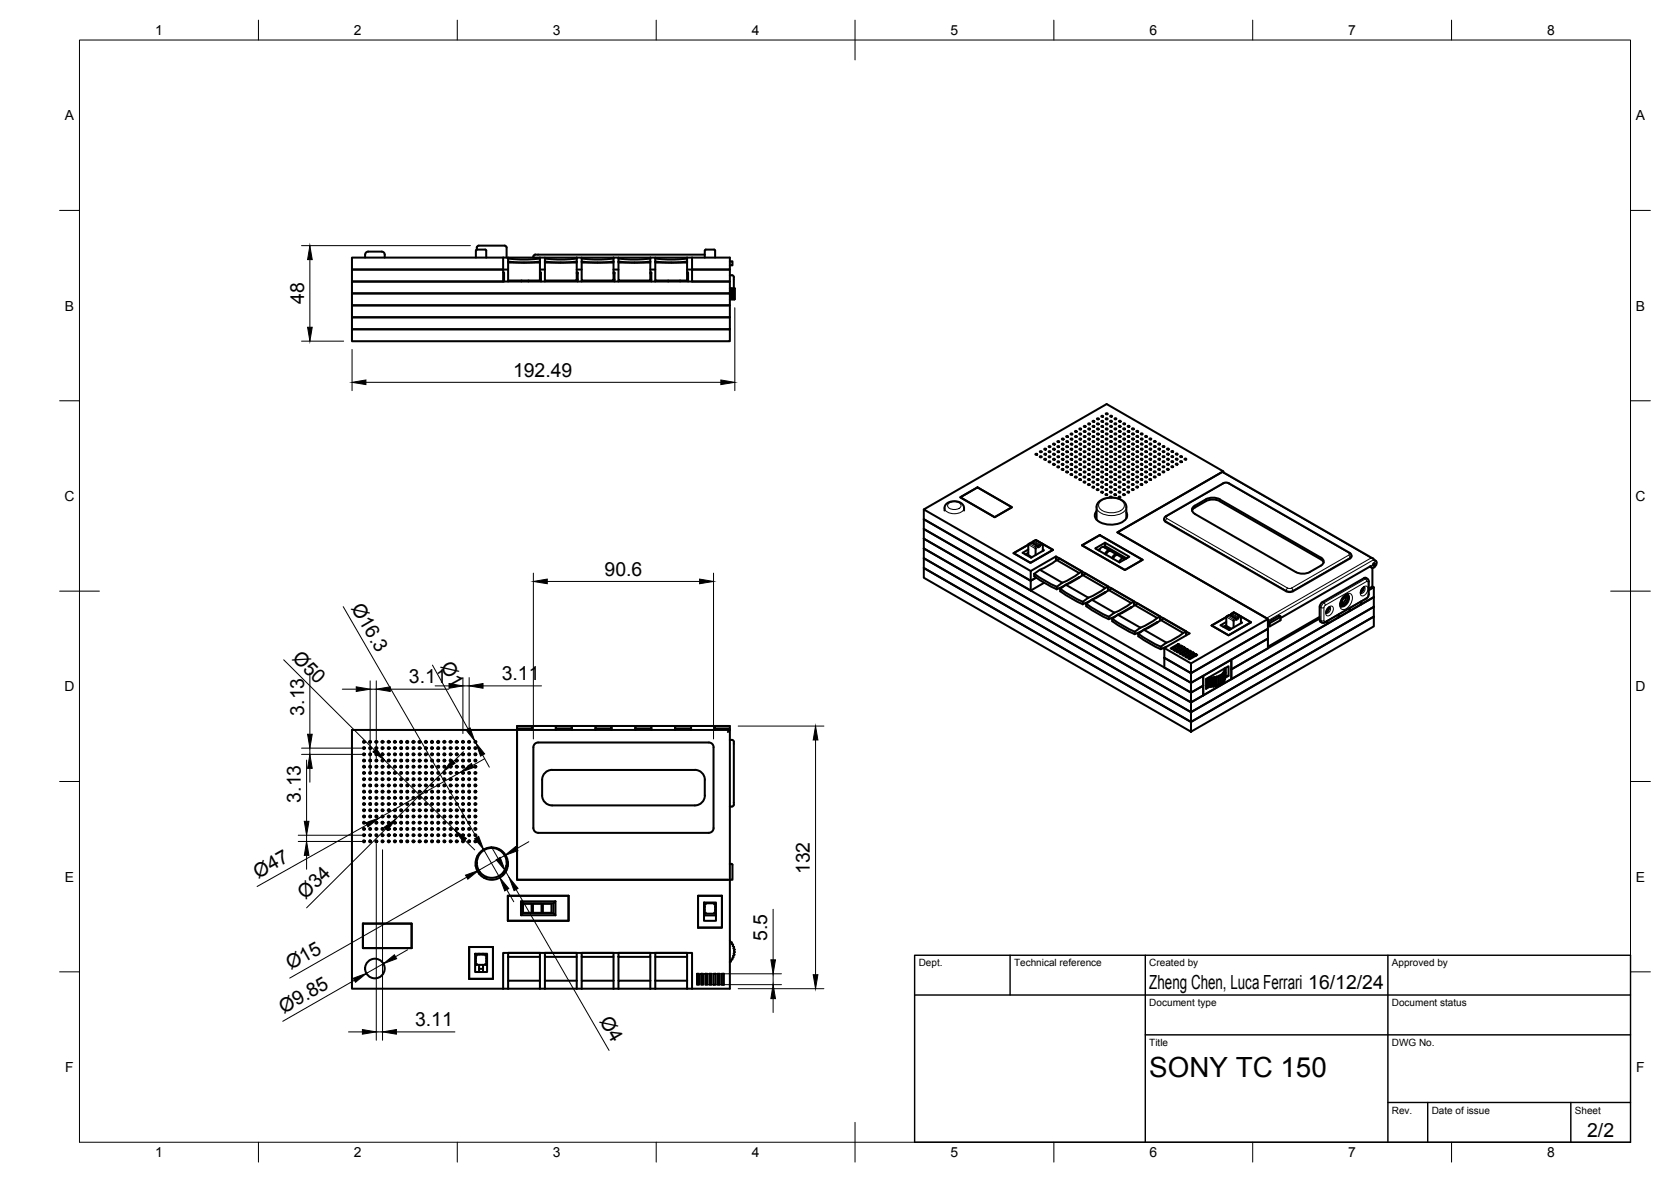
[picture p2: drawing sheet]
<svg xmlns="http://www.w3.org/2000/svg" width="420mm" height="297mm" viewBox="0 0 420 297" stroke-linecap="round" stroke-linejoin="round" font-family="sans-serif">
<defs><g id="words">
<text font-size="7" x="289" y="270.6">SONY TC 150</text>
<g font-size="4.9">
<text x="76.5" y="76.4" transform="rotate(-90 76.5 76.4)">48</text>
<text x="129" y="94.6">192.49</text>
<text x="152" y="144.7">90.6</text>
<text x="88.2" y="152.7" transform="rotate(60 88.2 152.7)">Ø16.3</text>
<text x="73.3" y="165.6" transform="rotate(45 73.3 165.6)">Ø50</text>
<text x="110.7" y="167.4" transform="rotate(61 110.7 167.4)">Ø1</text>
<text x="102.8" y="171.7">3.11</text>
<text x="126.2" y="170.9">3.11</text>
<text x="76.5" y="179.8" transform="rotate(-90 76.5 179.8)">3.13</text>
<text x="75.6" y="201.7" transform="rotate(-90 75.6 201.7)">3.13</text>
<text x="64.9" y="220.9" transform="rotate(-29 64.9 220.9)">Ø47</text>
<text x="203.6" y="219.7" transform="rotate(-90 203.6 219.7)">132</text>
<text x="76.9" y="226.2" transform="rotate(-45 76.9 226.2)">Ø34</text>
<text x="192.9" y="236.5" transform="rotate(-90 192.9 236.5)">5.5</text>
<text x="73.1" y="243.9" transform="rotate(-30 73.1 243.9)">Ø15</text>
<text x="289" y="248.5">Zheng Chen, Luca Ferrari 16/12/24</text>
<text x="71.4" y="254.7" transform="rotate(-30 71.4 254.7)">Ø9.85</text>
<text x="104.4" y="257.9">3.11</text>
<text x="150.6" y="256.6" transform="rotate(60 150.6 256.6)">Ø4</text>
<text x="399.1" y="285.7">2/2</text>
</g>
<g font-size="3.5">
<text x="39" y="8.8">1</text>
<text x="89" y="8.8">2</text>
<text x="139" y="8.8">3</text>
<text x="189" y="8.8">4</text>
<text x="239" y="8.8">5</text>
<text x="289" y="8.8">6</text>
<text x="339" y="8.8">7</text>
<text x="389" y="8.8">8</text>
<text x="16.3" y="30.2">A</text>
<text x="411.3" y="30.2">A</text>
<text x="16.3" y="78">B</text>
<text x="411.3" y="78">B</text>
<text x="16.2" y="125.9">C</text>
<text x="411.2" y="125.9">C</text>
<text x="16.2" y="173.7">D</text>
<text x="411.2" y="173.7">D</text>
<text x="16.3" y="221.6">E</text>
<text x="411.3" y="221.6">E</text>
<text x="16.4" y="269.4">F</text>
<text x="411.4" y="269.4">F</text>
<text x="39" y="290.8">1</text>
<text x="89" y="290.8">2</text>
<text x="139" y="290.8">3</text>
<text x="189" y="290.8">4</text>
<text x="239" y="290.8">5</text>
<text x="289" y="290.8">6</text>
<text x="339" y="290.8">7</text>
<text x="389" y="290.8">8</text>
</g>
<g font-size="2.5">
<text x="231" y="242.9">Dept.</text>
<text x="255" y="242.9">Technical reference</text>
<text x="289" y="242.9">Created by</text>
<text x="350" y="242.9">Approved by</text>
<text x="289" y="252.8">Document type</text>
<text x="350" y="252.8">Document status</text>
<text x="289" y="262.9">Title</text>
<text x="350" y="262.9">DWG No.</text>
<text x="350" y="279.9">Rev.</text>
<text x="360" y="279.9">Date of issue</text>
<text x="396" y="279.9">Sheet</text>
</g>
</g></defs>
<!-- layer: Visible -->
<g fill="none" stroke="#000" stroke-width=".51">
<path d="M88.5 76.7h95v3h-95zM88.5 79.7h95v6.1h-95v-3.1h95h-95zM88.5 67.7h39.3M91.8 64v.7M91.8 64a1.3 1.3 0 0 1 1.7-.8h1.5a1.37 1.37 0 0 1 1.7 .8v.7M119.7 64.7v-1.7l.2-.3 2.3 .1 .1 1.9M126.5 64.7v6h-38h95v3h-95h95v3h-95v-9M126.5 64.7h-38v3M126.5 68.5h.2v2.2M126.5 64.7h1.3M126.9 61.7h-5.6a.99 .99 0 0 0-1.4 1M126.9 61.7l.2 .1 .3 .4v2.5"/>
<path d="M127.8 65.7l3.2 .3 4.8-.3M127.8 65l3.2 .2 4.8-.2M127.8 65.7v.3h8v-.3M127.8 65v.7M127.8 66v4.7M131.1 70.5v.2M132.9 70.5v.2M135.8 66v4.5h-8M135.8 64.7h-8v.3M135.8 67.7h1.2M135.8 64.7h1.2M135.8 70.2h.2"/>
<path d="M135.8 68.7h.2M135.8 68.5h.2v2.2M135.8 64.7v1M137 66v4.5h8v-4.5M137 65.7v.3h8v-.3M137 65.7l3.2 .3 4.8-.3M137 65l3.2 .2 4.8-.2M137 65v.7M137 70.5v.2M145 64.7h-8v.3M145 67.7h1.3M145 64.7h1.3"/>
<path d="M145 70.2h.3M145 68.7h.3M145 64.7v1M145 68.5h.3v2.2M146.3 66v4.5h8v-4.5M146.3 65.7v.3h8v-.3M146.3 65.7l3.2 .3 4.8-.3M146.3 65l3.2 .2 4.8-.2M146.3 65v.7M146.3 70.5v.2M154.3 64.7h-8v.3M154.3 67.7h1.2"/>
<path d="M154.3 64.7h1.2M154.3 70.2h.2M154.3 68.7h.2M154.3 64.7v1M154.3 68.5h.2v2.2M155.5 66v4.5h8v-4.5M155.5 65.7v.3h8v-.3M155.5 65.7l3.2 .3 4.8-.3M155.5 65l3.2 .2 4.8-.2M155.5 65v.7M155.5 70.5v.2M163.5 64.7h-8v.3"/>
<path d="M163.5 67.7h1.3M163.5 64.7h1.3M163.5 70.2h.3M163.5 68.7h.3M163.5 64.7v1M163.5 68.5h.3v2.2M164.8 66v4.5h8v-4.5M164.8 65.7v.3h8v-.3M164.8 65.7l3.2 .3 4.8-.3M164.8 65l3.2 .2 4.8-.2M164.8 65v.7M164.8 70.5v.2"/>
<path d="M168 70.5v.2M171 70.5v.2M172.8 64.7h10.7v3h-9.5M172.8 64.7h-8v.3M172.8 70.2h.2M172.8 68.7h.2M172.8 64.7v1M172.8 68.5h.2v2.2M174 64.7v6h9.5v-3h-10.7M177.2 64h-41.9a.86 .86 0 0 0-1.2 .7M179.6 62.7l-2.3 .1-.1 1.9M179.6 62.7l.2 .3v1.7"/>
<path d="M183.5 65.7h.7v1h-.7M183.5 69.2h.5M183.5 72.5h.7M183.5 75.2h.3M183.8 72.5v2.7zM184 69.2l.5 .2v.3M184.5 75.2h.2M184.5 69.7v2.8h-.3v2.7h-.4M184.7 72.5h-.2v2.7h-.3M184.7 72.5l.1 2.7zM260.4 114.1l.4 .1-.4 .1zM261.5 114.7l.4 .1-.4 .1z"/>
<path d="M261.5 113.4l.4 .1-.4 .1zM262.6 115.3l.4 .1-.4 .1zM262.6 112.8l.4 .1-.4 .1zM262.6 114.1h.4l-.4 .1zM263.7 116l.4 .1-.4 .1zM263.7 112.1l.4 .1-.4 .1zM263.7 113.4l.4 .1-.4 .1zM263.7 114.7l.4 .1-.4 .1zM264.8 116.6l.4 .1-.4 .1zM264.8 111.5l.4 .1-.4 .1zM264.8 112.8l.4 .1-.4 .1zM264.8 114.1h.4l-.4 .1z"/>
<path d="M264.8 115.3l.4 .1-.4 .1zM265.9 117.2l.4 .1-.4 .1zM265.9 110.9l.4 .1-.4 .1zM265.9 112.1l.4 .1-.4 .1zM265.9 113.4l.4 .1-.4 .1zM265.9 114.7l.4 .1-.4 .1zM265.9 116l.4 .1-.4 .1zM267 116.6l.4 .1-.4 .1zM267 117.9l.4 .1-.4 .1zM267 111.5l.4 .1-.4 .1zM267 112.8l.4 .1-.4 .1zM267 114.1h.4l-.4 .1z"/>
<path d="M267 115.3l.4 .1-.4 .1zM267 110.2l.5 .1-.5 .1zM268.1 117.2l.4 .1-.4 .1zM268.1 118.5l.4 .1-.4 .1zM268.1 112.1l.4 .1-.4 .1zM268.1 113.4l.4 .1-.4 .1zM268.1 114.7l.4 .1-.4 .1zM268.1 116l.4 .1-.4 .1zM268.1 109.6l.5 .1-.5 .1zM268.1 110.9l.5 .1-.5 .1zM269.2 117.9l.4 .1-.4 .1zM269.2 119.1l.4 .1-.4 .1z"/>
<path d="M269.2 112.8l.4 .1-.4 .1zM269.2 114.1h.4l-.4 .1zM269.2 115.3l.4 .1-.4 .1zM269.2 116.6l.4 .1-.4 .1zM269.2 109l.5 .1-.5 .1zM269.2 110.2l.5 .1-.5 .1zM269.2 111.5l.5 .1-.5 .1zM270.3 118.5l.4 .1-.4 .1zM270.3 119.8l.4 .1-.4 .1zM270.3 113.4l.4 .1-.4 .1zM270.3 114.7l.4 .1-.4 .1zM270.3 116l.4 .1-.4 .1z"/>
<path d="M270.3 117.2l.4 .1-.4 .1zM270.3 108.3l.5 .1-.5 .1zM270.3 109.6l.5 .1-.5 .1zM270.3 110.9l.5 .1-.5 .1zM270.3 112.1l.5 .1-.5 .1zM271.4 119.1l.4 .1-.4 .1zM271.4 114.1h.4l-.4 .1zM271.4 115.3l.4 .1-.4 .1zM271.4 116.6l.4 .1-.4 .1zM271.4 117.9l.4 .1-.4 .1zM271.4 107.7l.5 .1-.5 .1zM271.4 109l.5 .1-.5 .1z"/>
<path d="M271.4 110.2l.5 .1-.5 .1zM271.4 111.5l.5 .1-.5 .1zM271.4 112.8l.5 .1-.5 .1zM272.5 119.8l.4 .1-.4 .1zM272.5 113.4l.4 .1-.4 .1zM272.5 114.7l.4 .1-.4 .1zM272.5 116l.4 .1-.4 .1zM272.5 117.2l.4 .1-.4 .1zM272.5 118.5l.4 .1-.4 .1zM272.5 108.3l.5 .1-.5 .1zM272.5 109.6l.5 .1-.5 .1zM272.5 110.9l.5 .1-.5 .1z"/>
<path d="M272.5 112.1l.5 .1-.5 .1zM272.6 107.1l.4 .1-.4 .1zM273.6 114.1h.4l-.4 .1zM273.6 115.3l.4 .1-.4 .1zM273.6 116.6l.4 .1-.4 .1zM273.6 117.9l.4 .1-.4 .1zM273.6 119.1l.4 .1-.4 .1zM273.7 109l.4 .1-.4 .1zM273.7 110.2l.4 .1-.4 .1zM273.7 111.5l.4 .1-.4 .1zM273.7 112.8l.4 .1-.4 .1zM273.7 106.4l.4 .1-.4 .1z"/>
<path d="M273.7 107.7l.4 .1-.4 .1zM274.7 119.8l.4 .1-.4 .1zM274.7 114.7l.4 .1-.4 .1zM274.7 116l.4 .1-.4 .1zM274.7 117.2l.4 .1-.4 .1zM274.7 118.5l.4 .1-.4 .1zM274.8 109.6l.4 .1-.4 .1zM274.8 110.9l.4 .1-.4 .1zM274.8 112.1l.4 .1-.4 .1zM274.8 113.4l.4 .1-.4 .1zM274.8 105.8l.4 .1-.4 .1zM274.8 107.1l.4 .1-.4 .1z"/>
<path d="M274.8 108.3l.4 .1-.4 .1zM275.8 115.3l.4 .1-.4 .1zM275.8 116.6l.4 .1-.4 .1zM275.8 117.9l.4 .1-.4 .1zM275.8 119.1l.4 .1-.4 .1zM275.9 110.2l.4 .1-.4 .1zM275.9 111.5l.4 .1-.4 .1zM275.9 112.8l.4 .1-.4 .1zM275.9 114.1h.4l-.4 .1zM275.9 105.2l.4 .1-.4 .1zM275.9 106.4l.4 .1-.4 .1zM275.9 107.7l.4 .1-.4 .1z"/>
<path d="M275.9 109l.4 .1-.4 .1zM276.9 116l.4 .1-.4 .1zM276.9 117.2l.4 .1-.4 .1zM276.9 118.5l.4 .1-.4 .1zM276.9 119.8l.4 .1-.4 .1zM277 110.9l.4 .1-.4 .1zM277 112.1l.4 .1-.4 .1zM277 113.4l.4 .1-.4 .1zM277 114.7l.4 .1-.4 .1zM277 104.5l.4 .1-.4 .1zM277 105.8l.4 .1-.4 .1zM277 107.1l.4 .1-.4 .1z"/>
<path d="M277 108.3l.4 .1-.4 .1zM277 109.6l.4 .1-.4 .1zM278 116.6l.4 .1-.4 .1zM278 117.8l.4 .1-.4 .1zM278 119.1l.4 .1-.4 .1zM278.1 110.2l.4 .1-.4 .1zM278.1 111.5l.4 .1-.4 .1zM278.1 112.8l.4 .1-.4 .1zM278.1 114l.4 .1-.4 .1zM278.1 115.3l.4 .1-.4 .1zM278.1 105.2l.4 .1-.4 .1zM278.1 106.4l.4 .1-.4 .1z"/>
<path d="M278.1 107.7l.4 .1-.4 .1zM278.1 108.9l.4 .1-.4 .1zM278.1 103.9l.4 .1-.4 .1zM279.1 117.2l.4 .1-.4 .1zM279.1 118.5l.4 .1-.4 .1zM279.1 119.7l.4 .1-.4 .1zM279.2 110.9l.4 .1h-.4zM279.2 112.1l.4 .1-.4 .1zM279.2 113.4l.4 .1-.4 .1zM279.2 114.7l.4 .1-.4 .1zM279.2 115.9l.4 .1-.4 .1zM279.2 105.8l.4 .1-.4 .1z"/>
<path d="M279.2 107l.4 .1-.4 .1zM279.2 108.3l.4 .1-.4 .1zM279.2 109.6l.4 .1-.4 .1zM279.2 104.5l.4 .1-.4 .1zM280.2 117.8l.4 .1-.4 .1zM280.2 119.1l.4 .1-.4 .1zM280.3 111.5l.4 .1-.4 .1zM280.3 112.8l.4 .1-.4 .1zM280.3 114l.4 .1-.4 .1zM280.3 115.3l.4 .1-.4 .1zM280.3 116.6l.4 .1-.4 .1zM280.3 106.4l.4 .1-.4 .1z"/>
<path d="M280.3 107.7l.4 .1-.4 .1zM280.3 108.9l.4 .1-.4 .1zM280.3 110.2l.4 .1-.4 .1zM280.3 105.1l.4 .1-.4 .1zM281.3 117.2l.4 .1-.4 .1zM281.3 118.5l.4 .1-.4 .1zM281.3 119.7l.4 .1-.4 .1zM281.4 112.1l.4 .1-.4 .1zM281.4 113.4l.4 .1-.4 .1zM281.4 114.7l.4 .1-.4 .1zM281.4 115.9l.4 .1-.4 .1zM281.4 107l.4 .1-.4 .1z"/>
<path d="M281.4 108.3l.4 .1-.4 .1zM281.4 109.6l.4 .1-.4 .1zM281.4 110.9l.4 .1h-.4zM281.4 105.8l.4 .1-.4 .1zM282.4 117.8l.5 .1-.5 .1zM282.4 119.1l.5 .1-.5 .1zM282.5 112.8l.4 .1-.4 .1zM282.5 114l.4 .1-.4 .1zM282.5 115.3l.4 .1-.4 .1zM282.5 116.6l.4 .1-.4 .1zM282.5 107.7l.4 .1-.4 .1zM282.5 108.9l.4 .1-.4 .1z"/>
<path d="M282.5 110.2l.4 .1-.4 .1zM282.5 111.5l.4 .1-.4 .1zM282.5 106.4l.4 .1-.4 .1zM283.5 118.5l.5 .1-.5 .1zM283.5 119.7l.5 .1-.5 .1zM283.6 113.4l.4 .1-.4 .1zM283.6 114.7l.4 .1-.4 .1zM283.6 115.9l.4 .1-.4 .1zM283.6 117.2l.4 .1-.4 .1zM283.6 108.3l.4 .1-.4 .1zM283.6 109.6l.4 .1-.4 .1zM283.6 110.9l.4 .1h-.4z"/>
<path d="M283.6 112.1l.4 .1-.4 .1zM283.6 107l.4 .1-.4 .1zM284.6 119.1l.5 .1-.5 .1zM284.7 114l.4 .1-.4 .1zM284.7 115.3l.4 .1-.4 .1zM284.7 116.6l.4 .1-.4 .1zM284.7 117.8l.4 .1-.4 .1zM284.7 107.7l.4 .1-.4 .1zM284.7 108.9l.4 .1-.4 .1zM284.7 110.2l.4 .1-.4 .1zM284.7 111.5l.4 .1-.4 .1zM284.7 112.8l.4 .1-.4 .1z"/>
<path d="M285.7 119.7l.5 .1-.5 .1zM285.8 114.7l.4 .1-.4 .1zM285.8 115.9l.4 .1-.4 .1zM285.8 117.2l.4 .1-.4 .1zM285.8 118.5l.4 .1-.4 .1zM285.8 108.3l.4 .1-.4 .1zM285.8 109.6l.4 .1-.4 .1zM285.8 110.9l.4 .1h-.4zM285.8 112.1l.4 .1-.4 .1zM285.8 113.4l.4 .1-.4 .1zM286.9 114l.4 .1-.4 .1zM286.9 115.3l.4 .1-.4 .1z"/>
<path d="M286.9 116.6l.4 .1-.4 .1zM286.9 117.8l.4 .1-.4 .1zM286.9 119.1l.4 .1-.4 .1zM286.9 108.9l.4 .1-.4 .1zM286.9 110.2l.4 .1-.4 .1zM286.9 111.5l.4 .1-.4 .1zM286.9 112.8l.4 .1-.4 .1zM288 114.7l.4 .1-.4 .1zM288 115.9l.4 .1-.4 .1zM288 117.2l.4 .1-.4 .1zM288 118.5l.4 .1-.4 .1zM288 119.7l.4 .1-.4 .1z"/>
<path d="M288 109.6l.4 .1-.4 .1zM288 110.9l.4 .1h-.4zM288 112.1l.4 .1-.4 .1zM288 113.4l.4 .1-.4 .1zM289.1 115.3l.4 .1-.4 .1zM289.1 116.6l.4 .1-.4 .1zM289.1 117.8l.4 .1-.4 .1zM289.1 119.1l.4 .1-.4 .1zM289.1 110.2l.4 .1-.4 .1zM289.1 111.5l.4 .1-.4 .1zM289.1 112.8l.4 .1-.4 .1zM289.1 114l.4 .1-.4 .1z"/>
<path d="M290.2 115.9l.4 .1-.4 .1zM290.2 117.2l.4 .1-.4 .1zM290.2 118.5l.4 .1-.4 .1zM290.2 119.7l.4 .1-.4 .1zM290.2 110.9l.4 .1h-.4zM290.2 112.1l.4 .1-.4 .1zM290.2 113.4l.4 .1-.4 .1zM290.2 114.7l.4 .1-.4 .1zM291.3 116.6l.4 .1-.4 .1zM291.3 117.8l.4 .1-.4 .1zM291.3 119.1l.4 .1-.4 .1zM291.3 111.5l.4 .1-.4 .1z"/>
<path d="M291.3 112.8l.4 .1-.4 .1zM291.3 114l.4 .1-.4 .1zM291.3 115.3l.4 .1-.4 .1zM292.4 117.2l.4 .1-.4 .1zM292.4 118.5l.4 .1-.4 .1zM292.4 112.1l.4 .1-.4 .1zM292.4 113.4l.4 .1-.4 .1zM292.4 114.7l.4 .1-.4 .1zM292.4 115.9l.4 .1-.4 .1zM293.5 117.8l.4 .1-.4 .1zM293.5 112.8l.4 .1-.4 .1zM293.5 114l.4 .1-.4 .1z"/>
<path d="M293.5 115.3l.4 .1-.4 .1zM293.5 116.6l.4 .1-.4 .1zM294.6 113.4l.4 .1-.4 .1zM294.6 114.6l.4 .1-.4 .1zM294.6 115.9l.4 .1-.4 .1zM294.6 117.2l.4 .1-.4 .1zM295.7 114l.4 .1-.4 .1zM295.7 115.3l.4 .1-.4 .1zM295.7 116.5l.4 .1-.4 .1zM296.8 114.6l.4 .1-.4 .1zM296.8 115.9l.4 .1-.4 .1zM297.9 115.3l.4 .1-.4 .1z"/>
<path d="M307.2 118.6l-26.2 15.2 37.5 21.6M307.2 118.7l.3-.1 37.7 21.8M307.6 118.5l-29.3-17-46 26.5 26.9 15.5M307.6 118.7v-.2l-26.6 15.3 37.8 21.8v2.4M232.3 128v14.7l67.2 38.7M237.5 128.3v-.6a2.51 2.51 0 0 1 3.5-1.6l.3 .1a1.7 1.7 0 0 1 1.1 1.5v.6M241.4 125l4.4-2.5 8.6 5-4.3 2.5zM258.6 138.1l-1.5 .8 2.1 1.3 3.3-1.9-.3-.2M258.6 136.9l-3.7 2.1M258.6 138.9l-.8 .4M258.9 136.6l-.3 .2v2.7l.9 .5M259.4 136.4l1.6 .9"/>
<path d="M259.4 136.4l-.7 .3M259.5 136.4l.9-.7 1.7 1M259.7 136.2l-.3 .2M260.4 137.5v2M260.4 135.7v.1M260.5 135.8l4.3 2.4-5.7 3.2-4.2-2.4M260.5 135.7l4.3 2.5-5.7 3.2-4.2-2.4M260.5 135.7v.1M260.9 137.2h.1M261.9 136.6l.3 .2M262.2 136.8v1.6M265.5 139.8l33.6 19.4-6.3 3.6v2.5"/>
<path d="M271.4 120.4l.4 .1-.4 .1zM272.1 137l4.4-2.5 10.8 6.2-4.4 2.5zM272.5 121l.4 .1-.4 .1zM273.6 120.4l.4 .1-.4 .1zM273.6 121.7l.4 .1-.4 .1zM274.7 121l.4 .1-.4 .1zM274.7 122.3l.4 .1-.4 .1zM275.7 128.4a1.7 1.7 0 0 0 .9 2.9 5.9 5.9 0 0 0 6.4-.8 1.45 1.45 0 0 0 .2-1.7M275.8 120.4l.4 .1-.4 .1zM275.8 121.7l.4 .1-.4 .1zM275.8 122.9l.4 .1-.4 .1zM276.5 138l-.4 .2"/>
<path d="M276.9 121l.4 .1-.4 .1zM276.9 122.3l.4 .1-.4 .1zM276.9 123.6l.4 .1-.4 .1zM277.5 137.4l.4-.2v.5M277.5 137.5l1.6 .9M277.6 137.5l-.7 .1-.6 .7M277.9 136.4l-2.5 1.4 6.1 3.5 2.5-1.4-6.1-3.5v.8l5.4 3.1M278 121.6l.4 .1-.4 .1zM278 122.9l.4 .1-.4 .1zM278 124.2l.4 .1-.2 .1zM278 120.4l.4 .1-.4 .1zM278.1 139.4l.3-.6 .7-.4 1.7 1"/>
<path d="M279.1 122.3l.4 .1-.4 .1zM279.1 123.6l.4 .1h-.4zM279.1 121l.4 .1-.4 .1zM279.2 138.4a.96 .96 0 0 0-1.4 .8M279.5 125v-.1l-.2-.1-.2 .1v.1M280.2 122.9l.4 .1-.4 .1zM280.2 124.2l.4 .1-.2 .1zM280.2 120.4l.4 .1-.4 .1zM280.2 121.6l.4 .1-.4 .1zM281 139.4a.96 .96 0 0 0-1.4 .8M281.1 139.5l1.5 .9M281.1 139.5l-.6 .1-.6 .8"/>
<path d="M281.3 123.6l.4 .1h-.4zM281.3 124.8l.4 .1-.2 .2zM281.3 121l.4 .1-.4 .1zM281.3 122.3l.4 .1-.4 .1zM282.4 124.2l.4 .1-.2 .1zM282.4 120.4l.5 .1-.5 .1zM282.4 121.6l.5 .1-.5 .1zM282.4 122.9l.5 .1-.5 .1zM283.2 130.2l-.1-3.4a4.8 4.8 0 0 0-6.4-1l-.6 .6-.4 .7v3.5M283.5 123.6l.4 .1h-.4zM283.5 121l.5 .1-.5 .1zM283.5 122.3l.5 .1-.5 .1z"/>
<path d="M284.6 120.4l.5 .1-.5 .1zM284.6 121.6l.5 .1-.5 .1zM284.6 122.9l.5 .1-.5 .1zM285.7 121l.5 .1-.5 .1zM285.7 122.3l.5 .1-.5 .1zM286.8 120.4l.5 .1-.5 .1zM286.8 121.6l.5 .1-.5 .1zM287.9 121l.5 .1-.5 .1zM289 120.4l.5 .1-.5 .1zM300.4 127.1a1.08 1.08 0 0 0-.7 1 1.08 1.08 0 0 0 .7 1l25.4 14.6a4 4 0 0 0 3.6 0M303.2 125.5l-2.8 1.6M303.2 125.5a3.9 3.9 0 0 1 3.5 0"/>
<path d="M306.7 126l25.4 14.6 .7 .8M306.7 125.5l25.4 14.6a1.08 1.08 0 0 1 .7 1 1.08 1.08 0 0 1-.7 1.1l-2.8 1.5M306.7 126a3.9 3.9 0 0 0-3.5 0l-3 1.7-.5 .6M232.3 140.3l67.2 38.7 45.9-26.5-45.9 26.5zM259.2 148.4l-26.9-15.5 67.2 38.7 3-1.8M260 144.2l.1 .6 .7 .5 2.8 1.7 2.1 1.1M260 144.2l1.5-1 5.6 3.2-1.4 1.1M260.1 144.2l2.8 1.8 2.8 1.5M262.5 146.5l-3.3 1.9M265.5 140.9v-1.1l-6.3 3.7v2.5l1.3-.8-1.3 .8-26.9-15.5 26.9 15.5v2.4M265.7 140.7l-2.4 1.6-1.8 .9M265.7 140.7l.7-.4 5.7 3.3-.7 .4z"/>
<path d="M265.7 147.5v.6M266.3 147.8l.3 .2M266.6 148l1.4-1.1 5.6 3.3-1.4 1M266.6 148v.6l.7 .5 2.8 1.7 2.2 1M266.6 148l2.8 1.8 2.9 1.4M268.2 146.9h.1M271.4 145.1v-.1l-3.4 1.9M271.4 144l-2.4 1.6-1.9 .8M272.1 143.6v1M272.2 144.5l-2.4 1.6-4.1 2M272.2 144.5l.7-.4 5.7 3.3-.7 .4zM272.8 151.6l.3 .2"/>
<path d="M273.1 151.8l1.4-1.1 5.7 3.3M273.1 151.8v.5l.7 .5 2.9 1.8 2.1 1M273.1 151.7l2.9 1.9 2.8 1.4M274.7 150.6v.1M277.9 148.9v-.1l-3.3 1.9M277.9 147.8l-2.4 1.6-1.8 .8M278.6 147.4v1M278.8 148.3l-2.4 1.6-4.2 2v-.7M278.8 148.3l.7-.4 5.6 3.2-.7 .4zM278.8 155v.6M279.4 155.3l.3 .2M279.7 155.5v.6l.7 .5 2.8 1.7 2.1 1.1"/>
<path d="M279.7 155.5l2.8 1.8 2.8 1.5M280.2 154l-1.4 1M281.1 154.5l-2.3 1.1M281.1 154.5l-1.4 1M281.1 154.5l5.6 3.2M281.2 154.4h.1M282.8 140.6a.86 .86 0 0 0-.9-.1 .86 .86 0 0 0-.5 .7M284.5 151.5l-2.5 1.6-1.8 .9M285.1 151.1v1.1M285.3 152l.7-.4 5.7 3.3-.7 .4M285.3 152l5.7 3.3M285.3 158.8v.6"/>
<path d="M285.3 152l-2.4 1.6-1.8 .9 3.3-1.9v.1M285.9 159.1l.3 .2M286.2 159.3l1.4-1.1 5.7 3.3M286.2 159.3v.6M286.2 159.9l2.8 1.8 2.9 1.4M286.2 159.3l2.8 1.8 2.9 1.4M286.7 157.7l-1.4 1.1M287.6 158.3l-2.3 1.1M287.8 158.2h.1M291 155.3l-2.4 1.6-1.8 .8M291.7 154.9v1M291.9 155.8l-2.4 1.6-1.9 .8 3.4-1.9v.1"/>
<path d="M292.6 155.4l-.7 .4 5.6 3.3 .7-.4v1M297.5 159.1l-2.4 1.6-1.8 .8M304.7 157.2l4.2 2.4 5.7-3.2-4.3-2.4 4.3 2.4-5.7 3.2zM307.7 157.5v.1M307.9 157.4l1.4 .8M308.3 155.1l-3.6 2.1M308.3 156.3l-1.4 .8 2.2 1.2 3.2-1.8-.3-.2M308.3 157.1l-.7 .4M308.7 154.8l-.3 .2-.1 2.3 1.3 .7M309.2 154.6l1.6 .9M309.2 154.6l-.8 .3M309.5 154.4l-.3 .2"/>
<path d="M309.7 154.2l-.4 .5M310.2 155.7v2M310.2 153.9v.1M310.2 153.9l-.5 .3M310.2 153.9l1.7 1M310.7 155.4h.1M311.7 154.8l.3 .2v1.6M318.8 158l-19.3 11.2-6.7-3.9M318.8 155.6l-19.3 11.1v2.5l19.3-11.2M318.8 156v.3M318.8 158v4.9M319.3 156.6l2.7-1.6-.4-.3-2.8 1.6 .5 .3v.8"/>
<path d="M322 155l-.1 .9-2.6 1.5-.5-.3M331.8 155l-13 7.5M331.8 155.4l-22.2 12.8M332.3 151.5l10.7-6.2 .5-.1 .6 .6 .1 3.6-.5 .9-11 6.3-.7-.3-.2-.5v-3.3zM334.2 152.6l-.2 .8-.5 .5M334.4 152.6l-.7 .6-.2 .9M336.6 155.1l-2.9 1.7v-.7v.7l-24.1 13.9v-4.9l9.2-5.3-19.3 11.1-6.7-3.8v-2.5M336.6 154.4v.7M337 151.7l.2 .2M338.2 149.6l.5 .2 .2 .3-.1 .9-.7 1-.5 .1-.4-.2M338.3 150.1l-.1 .9-.7 .5M338.5 150.1l-.4 .1-.5 .5-.2 .5 .2 .5"/>
<path d="M338.9 149.4a2.19 2.19 0 0 1-1.8 3M339 149.4l-.8 .2-.8 .9-.4 1.3 .2 .7M339.5 140.3l.3-.3v-.4l-.4-.7-30.4-17.4a1.54 1.54 0 0 0-1.5 0l-14.4 8.3a.81 .81 0 0 0-.2 1.2l30.8 17.7 .7 .1 .7-.2 14.3-8.3M342.9 147.6l-.2 .8-.5 .5M343.1 147.6l-.7 .6-.2 .9M344.5 142.4l.1 .1M344.6 142.5l.3 .2M344.7 140.2l.6 .2 .4 .5M345.1 142.7v4.7l-.9 .5M345.1 147.4l.3 .2-1.2 .7M345.3 141.6l.3-.1 .1 .2-.4 .5-.1-.2zM345.4 147.6v2.5l-3.2 1.8v-.7v.7l-2.8 1.6v-.7v.7l-2.8 1.6"/>
<path d="M345.4 140.7l.5 .3M345.7 140.9h.2a1.13 1.13 0 0 1-1 1.8l-.2-.5-22.7 13.1M292.5 162.9l.3 .2M292.8 165.3l6.7 3.9v4.9l-67.2-38.7 67.2 38.7 3-1.8-3 1.8v7.3M292.8 162.8l6.7 3.9M293.2 162.5l-1.3 .6M293.3 161.5l-1.4 1v.6M295.8 163.8l2-1.1 .3 .2-1.9 1.1zM296.3 161.8l.3 .2-1.9 1.1-.4-.2 2-1.1v.4M297 162.2l.4 .2-2 1.2-.3-.2 1.9-1.2v.5M297.8 162.7v.4M298.5 163.1l.4 .2-2 1.1-.4-.2 2-1.1v.4"/>
<path d="M299.2 163.5l.4 .2-2 1.1-.3-.2 1.9-1.1v.4M300 163.9l.3 .3-1.9 1.1-.4-.2 2-1.2v.4M300.7 164.4l.4 .2-2 1.1-.3-.2 1.9-1.1v.4M302.5 174.8l-3 1.7-67.2-38.7 67.2 38.7 45.9-26.4v4.8l-45.9 26.5M302.5 169.8l7.1-4v4.9l-7.1 4.1M302.5 169.8v5M303.5 170.5v2h-.2M303.8 170.4h.1M304.1 170.3l-.3 .1v2.2l-.3-.1M304.1 172.5l-.3 .1M304.1 170.3v2.2M304.1 170.3l.4 .1"/>
<path d="M304.5 170.4v2.2l-.4-.1M304.8 170.2l-.3 .2M304.8 172.5l.3 .1M305.1 170.3l-.3-.1v2.3l-.3 .1M305.1 170.3l.3-.2v2.3l-.3 .2zM305.4 170.1l.3 .1M305.9 170l-.2 .2v2.3l-.3-.1M306.3 170h-.4v2.3l-.2 .2M306.4 169.8l-.1 2.5h-.4M306.8 169.8h-.4l-.1 2.5M306.9 169.6l-.1 2.5h-.4M306.9 171.8l-.1 .3"/>
<path d="M307.6 169.2l-.3 .1v2.5h-.4v-2.2l.4-.1M307.9 168l.2 .1-.1 2.3M307.9 168.9l-.3 .1v2.5l-.3 .1M308 167.9v.2M308 168.5l-.3 .2 .2 .2v2.2l-.3 .1M308 168.5l-.1 2.3M308.1 168.1l-.3 .2 .2 .2M308.1 169h.1M308.2 167.8v2h.7v-2.4l-5.6 3.3v2.4l.9-.6M308.9 169.8l-.8 .6M92.8 186.4h.5M93.1 198.7l-.1 .5"/>
<path d="M93.3 197.3l-.1 .3M93.3 188l-.2 .2M94.4 186.4h.5M94.6 195.6l-.2 .4M94.9 187.9l-.5 .1M95.9 186.4h.5M96.2 189.3l-.1 .5M96.3 192.5l-.3 .4M97.5 186.4h.5M97.9 190.9l-.4 .3M99 186.4h.5M99.3 194l-.3 .3"/>
<path d="M99.4 189.8h.1M100.6 186.4h.5M100.7 186.7h.3M101 188.1l-.2 .1M101.1 192.6l-.4 .2M102.2 186.4h.4M102.2 186.6h.4M103.7 186.4h.5M104.2 188.1l-.4 .1M104.2 186.6h-.5M105.3 186.4h.4M105.3 186.6h.4"/>
<path d="M105.7 191.3h-.4M105.8 188.1h-.5M106.8 186.4h.5M106.8 186.6h.5M106.9 188.1l.3 .1M108.4 186.4h.5M108.4 186.6h.4M109.9 186.4h.5M110 188.1l.3 .1M110 192.6l.4 .2M110 186.7h.3M111.5 186.4h.5"/>
<path d="M111.5 189.7l.2 .1M111.7 194l.3 .3M113 186.4h.5M113 195.8l.1 .2M113.2 190.9l.3 .3M114.6 186.4h.5M114.6 191.2l.1 .1M114.7 192.5l.3 .4M114.9 189.3l.1 .5M116.1 186.4h.5M116.2 187.9l.4 .1M116.5 195.6l.1 .3"/>
<path d="M117.7 188l.2 .2M117.7 186.4h.5M117.8 197.2v.4M118 198.7v.5M130 183.1v-.7h29.8v.7M130 183.1v38h54.2v-3.8M130 183.9v37.2h53M130 183.1h3.8v.3M133.8 182.4v.7M134.1 187.8v20.3a1.2 1.2 0 0 0 1.2 1.2M135.3 186.6h42.9a1.2 1.2 0 0 1 1.2 1.2M135.3 186.6a1.2 1.2 0 0 0-1.2 1.2"/>
<path d="M139.8 182.4v.7M139.8 183.1h4M139.8 183.1v.3M143.8 182.4v.7M143.8 183.1v.3M149.8 182.4v.7M149.8 183.1h4v-.7v1M149.8 183.1v.3M159.8 183.1h4v.3M159.8 183.1v.3M163.8 182.4h19.7v.7M163.8 182.4v.7"/>
<path d="M163.8 182.4h-4v.7M169.8 182.4v.7M169.8 183.4v-.3h4v.3M173.8 182.4v.7M174.7 193.5h-35.9a2.51 2.51 0 0 0-2.5 2.5v3.9a2.51 2.51 0 0 0 2.5 2.5h35.9M174.7 193.5a2.48 2.48 0 0 1 2.5 2.5v3.9a2.51 2.51 0 0 1-2.5 2.5M179.4 187.8v20.3a1.2 1.2 0 0 1-1.2 1.2M179.8 182.4v.7M179.8 183.4v-.3h3.7v.3M183.5 183.4l-.5 .5M183.5 183.4h-95v65.1h38M183.5 183.4v65.1h-10.7"/>
<path d="M183.5 185.9h.5M184 185.9l.5 .3v.2M184.5 186.4v15.8M299.5 181.4l-67.2-38.7v2.5l67.2 38.7v-2.5l45.9-26.5v2.5l-45.9 26.5M93 211.2l.3 .4M93 200.3l.1 .4M93.2 201.8l.1 .4M94.4 203.5l.1 .3M96 206.6l.2 .4M96 209.7l.2 .4M96.1 208.1l.3 .3M97.5 208.4l.2 .2"/>
<path d="M97.8 209.6l.1 .2M97.8 203.4l.2 .3M99.1 209.7l.4 .2M100.6 206.7l.4 .3M100.6 211.3l.5 .2M103.7 211.4l.5 .1M103.8 208.1l.4 .1M105.3 208.3h.5M105.3 211.6h.4M107.2 208.1l-.4 .1M107.3 211.4l-.5 .1M110.4 211.3l-.5 .2"/>
<path d="M110.4 206.8l-.3 .2M111.9 209.7l-.4 .2M113.2 203.4l-.1 .3M113.3 209.6l-.3 .2M113.5 208.4l-.1 .1M114.9 208.1l-.3 .3M115 209.7l-.1 .4M115.1 206.7l-.3 .3M116.7 203.6l-.1 .2M117.9 201.8l-.1 .4M118 200.3v.4M118 211.2l-.2 .4"/>
<path d="M119.6 217.6h.4M120 215.2v.7M120.6 219.1l-.1 .5M121.4 213.6h.4M125.5 213.6h.3M127.3 217.6h.4M127.4 218.6l-.7 .5-.2 .8M127.4 216.6h.3M135.3 209.3h42.9M183.5 217.1h.4l.3 .2M183.5 202.7h.5M184.5 202.2l-.2 .4-.3 .1"/>
<path d="M91.2 232.1h12.3v6.2h-12.3M91.2 232.1v6.2M118 238h6v8h-6zM119.5 239.7h3v4.6h-3zM119.7 239.9l.2 .2M120.5 239.7v.2M121.5 239.7v.2M122.2 220.3l-.5 .3M122.3 239.9l-.3 .2M122.3 239.9h-2.6v2.6M122.3 239.9v2.6M127.8 239.5h8v1h-8z"/>
<path d="M131 226.5v3.5l.5-.5h7.6M131 230h8.7M131.5 227v2.5M131.5 227.1h2.2v2.3h-2.2M131.5 227h7.6M134 227.1h2.2v2.3h-2.2zM136.5 227.1h2.2v2.3h-2.2zM137 239.5h8v1h-8zM139.7 226.5h-8.7l.5 .5M139.7 226.5l-.6 .5v2.5l.6 .5M139.7 226.5v3.5M143 225.1v6.3h-15.3"/>
<path d="M143 225.1h-15.3v6.3M146.3 239.5h8v1h-8zM155.5 239.5h8v1h-8zM164.8 239.5h8v1h-8zM177 226.8h3v4.6h-3zM177 230h3M177.2 227l.3 .3M177.2 227v2.6M177.2 227h2.6v2.6h-2.6M177.5 229.3l-.3 .3M179.6 229.3l.2 .3M179.8 227l-.2 .3"/>
<path d="M181.5 225.1v8h-6M181.5 225.1h-6v8M183.5 236.4l.1 .3 .4 .1v.4l.3 .2v.4l.3 .2-.2 .4 .3 .2-.2 .4 .3 .3-.3 .3 .2 .3-.3 .3 .1 .3-.4 .2 .1 .4-.4 .2v.3l-.3 .1M119.7 242.5h2.6M119.9 242.2l-.2 .3M120.5 243.5h1M120.5 242.5v1.8M121.5 242.5v1.8M122 242.2l.3 .3M126.5 248.5v-9h47.5v9M126.5 248.5h1.3M127.8 240.5v6"/>
<path d="M127.8 248.5h8M135.8 240.5v6M135.8 246.5h-8v2M135.8 246.5v2M135.8 248.5h1.2M137 240.5v6M137 248.5h8M145 240.5v6M145 246.5h-8v2M145 246.5v2M145 248.5h1.3M146.3 240.5v6"/>
<path d="M146.3 248.5h8M154.3 240.5v6M154.3 246.5h-8v2M154.3 246.5v2M154.3 248.5h1.2M155.5 240.5v6M155.5 248.5h8M163.5 240.5v6M163.5 246.5h-8v2M163.5 246.5v2M163.5 248.5h1.3M164.8 240.5v6"/>
<path d="M164.8 248.5h8M164.8 246.5v2M164.8 246.5h8M172.8 240.5v6M172.8 246.5v2M175.3 244.7h.5v2.8h-.5zM176.3 244.7h.5v2.8h-.5zM177.4 244.7h.4v2.8h-.4zM178.4 244.7h.5v2.8h-.5zM179.4 244.7h.5v2.8h-.5zM180.5 244.7h.5v2.8h-.5zM181.5 244.7h.5v2.8h-.5z"/>
<circle cx="91.5" cy="198.9" r=".24"/>
<circle cx="91.5" cy="186.4" r=".24"/>
<circle cx="91.5" cy="188" r=".24"/>
<circle cx="91.5" cy="195.8" r=".24"/>
<circle cx="91.5" cy="197.4" r=".24"/>
<circle cx="91.5" cy="189.6" r=".24"/>
<circle cx="91.5" cy="191.1" r=".24"/>
<circle cx="91.5" cy="192.7" r=".24"/>
<circle cx="91.5" cy="194.2" r=".24"/>
<circle cx="93.1" cy="195.8" r=".24"/>
<circle cx="93.1" cy="189.6" r=".24"/>
<circle cx="93.1" cy="192.7" r=".24"/>
<circle cx="93.1" cy="194.2" r=".24"/>
<circle cx="93.1" cy="197.4" r=".24"/>
<circle cx="93.1" cy="191.1" r=".24"/>
<circle cx="93.1" cy="198.9" r=".24"/>
<circle cx="93.1" cy="188" r=".24"/>
<circle cx="93.1" cy="186.4" r=".24"/>
<circle cx="94.6" cy="195.8" r=".24"/>
<circle cx="94.6" cy="191.1" r=".24"/>
<circle cx="94.6" cy="198.9" r=".24"/>
<circle cx="94.6" cy="192.7" r=".24"/>
<circle cx="94.6" cy="197.4" r=".24"/>
<circle cx="94.6" cy="186.4" r=".24"/>
<circle cx="94.6" cy="189.6" r=".24"/>
<circle cx="94.6" cy="188" r=".24"/>
<circle cx="94.6" cy="194.2" r=".24"/>
<circle cx="96.2" cy="198.9" r=".24"/>
<circle cx="96.2" cy="192.7" r=".24"/>
<circle cx="96.2" cy="188" r=".24"/>
<circle cx="96.2" cy="189.6" r=".24"/>
<circle cx="96.2" cy="194.2" r=".24"/>
<circle cx="96.2" cy="195.8" r=".24"/>
<circle cx="96.2" cy="186.4" r=".24"/>
<circle cx="96.2" cy="191.1" r=".24"/>
<circle cx="96.2" cy="197.4" r=".24"/>
<circle cx="97.7" cy="195.8" r=".24"/>
<circle cx="97.7" cy="192.7" r=".24"/>
<circle cx="97.7" cy="197.4" r=".24"/>
<circle cx="97.7" cy="189.6" r=".24"/>
<circle cx="97.7" cy="191.1" r=".24"/>
<circle cx="97.7" cy="194.2" r=".24"/>
<circle cx="97.7" cy="198.9" r=".24"/>
<circle cx="97.7" cy="188" r=".24"/>
<circle cx="97.7" cy="186.4" r=".24"/>
<circle cx="99.3" cy="198.9" r=".24"/>
<circle cx="99.3" cy="192.7" r=".24"/>
<circle cx="99.3" cy="194.2" r=".24"/>
<circle cx="99.3" cy="186.4" r=".24"/>
<circle cx="99.3" cy="189.6" r=".24"/>
<circle cx="99.3" cy="191.1" r=".24"/>
<circle cx="99.3" cy="188" r=".24"/>
<circle cx="99.3" cy="195.8" r=".24"/>
<circle cx="99.3" cy="197.4" r=".24"/>
<circle cx="100.8" cy="192.7" r=".24"/>
<circle cx="100.8" cy="189.6" r=".24"/>
<circle cx="100.8" cy="191.1" r=".24"/>
<circle cx="100.8" cy="195.8" r=".24"/>
<circle cx="100.8" cy="198.9" r=".24"/>
<circle cx="100.8" cy="188" r=".24"/>
<circle cx="100.8" cy="186.4" r=".24"/>
<circle cx="100.8" cy="194.2" r=".24"/>
<circle cx="100.8" cy="197.4" r=".24"/>
<circle cx="102.4" cy="195.8" r=".24"/>
<circle cx="102.4" cy="188" r=".24"/>
<circle cx="102.4" cy="197.4" r=".24"/>
<circle cx="102.4" cy="186.4" r=".24"/>
<circle cx="102.4" cy="198.9" r=".24"/>
<circle cx="102.4" cy="192.7" r=".24"/>
<circle cx="102.4" cy="189.6" r=".24"/>
<circle cx="102.4" cy="191.1" r=".24"/>
<circle cx="102.4" cy="194.2" r=".24"/>
<circle cx="104" cy="195.8" r=".24"/>
<circle cx="104" cy="197.4" r=".24"/>
<circle cx="104" cy="189.6" r=".24"/>
<circle cx="104" cy="191.1" r=".24"/>
<circle cx="104" cy="192.7" r=".24"/>
<circle cx="104" cy="194.2" r=".24"/>
<circle cx="104" cy="198.9" r=".24"/>
<circle cx="104" cy="186.4" r=".24"/>
<circle cx="104" cy="188" r=".24"/>
<circle cx="105.5" cy="195.8" r=".24"/>
<circle cx="105.5" cy="192.7" r=".24"/>
<circle cx="105.5" cy="197.4" r=".24"/>
<circle cx="105.5" cy="198.9" r=".24"/>
<circle cx="105.5" cy="186.4" r=".24"/>
<circle cx="105.5" cy="189.6" r=".24"/>
<circle cx="105.5" cy="191.1" r=".24"/>
<circle cx="105.5" cy="188" r=".24"/>
<circle cx="105.5" cy="194.2" r=".24"/>
<circle cx="107.1" cy="192.7" r=".24"/>
<circle cx="107.1" cy="186.4" r=".24"/>
<circle cx="107.1" cy="195.8" r=".24"/>
<circle cx="107.1" cy="197.4" r=".24"/>
<circle cx="107.1" cy="198.9" r=".24"/>
<circle cx="107.1" cy="189.6" r=".24"/>
<circle cx="107.1" cy="191.1" r=".24"/>
<circle cx="107.1" cy="188" r=".24"/>
<circle cx="107.1" cy="194.2" r=".24"/>
<circle cx="108.6" cy="189.6" r=".24"/>
<circle cx="108.6" cy="188" r=".24"/>
<circle cx="108.6" cy="191.1" r=".24"/>
<circle cx="108.6" cy="192.7" r=".24"/>
<circle cx="108.6" cy="195.8" r=".24"/>
<circle cx="108.6" cy="186.4" r=".24"/>
<circle cx="108.6" cy="197.4" r=".24"/>
<circle cx="108.6" cy="198.9" r=".24"/>
<circle cx="108.6" cy="194.2" r=".24"/>
<circle cx="110.2" cy="188" r=".24"/>
<circle cx="110.2" cy="198.9" r=".24"/>
<circle cx="110.2" cy="195.8" r=".24"/>
<circle cx="110.2" cy="197.4" r=".24"/>
<circle cx="110.2" cy="186.4" r=".24"/>
<circle cx="110.2" cy="192.7" r=".24"/>
<circle cx="110.2" cy="189.6" r=".24"/>
<circle cx="110.2" cy="191.1" r=".24"/>
<circle cx="110.2" cy="194.2" r=".24"/>
<circle cx="111.7" cy="192.7" r=".24"/>
<circle cx="111.7" cy="198.9" r=".24"/>
<circle cx="111.7" cy="186.4" r=".24"/>
<circle cx="111.7" cy="195.8" r=".24"/>
<circle cx="111.7" cy="197.4" r=".24"/>
<circle cx="111.7" cy="189.6" r=".24"/>
<circle cx="111.7" cy="191.1" r=".24"/>
<circle cx="111.7" cy="188" r=".24"/>
<circle cx="111.7" cy="194.2" r=".24"/>
<circle cx="113.3" cy="195.8" r=".24"/>
<circle cx="113.3" cy="186.4" r=".24"/>
<circle cx="113.3" cy="189.6" r=".24"/>
<circle cx="113.3" cy="192.7" r=".24"/>
<circle cx="113.3" cy="197.4" r=".24"/>
<circle cx="113.3" cy="198.9" r=".24"/>
<circle cx="113.3" cy="191.1" r=".24"/>
<circle cx="113.3" cy="188" r=".24"/>
<circle cx="113.3" cy="194.2" r=".24"/>
<circle cx="114.8" cy="186.4" r=".24"/>
<circle cx="114.8" cy="197.4" r=".24"/>
<circle cx="114.8" cy="198.9" r=".24"/>
<circle cx="114.8" cy="192.7" r=".24"/>
<circle cx="114.8" cy="194.2" r=".24"/>
<circle cx="114.8" cy="189.6" r=".24"/>
<circle cx="114.8" cy="191.1" r=".24"/>
<circle cx="114.8" cy="195.8" r=".24"/>
<circle cx="114.8" cy="188" r=".24"/>
<circle cx="116.4" cy="192.7" r=".24"/>
<circle cx="116.4" cy="195.8" r=".24"/>
<circle cx="116.4" cy="197.4" r=".24"/>
<circle cx="116.4" cy="198.9" r=".24"/>
<circle cx="116.4" cy="189.6" r=".24"/>
<circle cx="116.4" cy="191.1" r=".24"/>
<circle cx="116.4" cy="186.4" r=".24"/>
<circle cx="116.4" cy="188" r=".24"/>
<circle cx="116.4" cy="194.2" r=".24"/>
<circle cx="118" cy="198.9" r=".24"/>
<circle cx="118" cy="191.1" r=".24"/>
<circle cx="118" cy="192.7" r=".24"/>
<circle cx="118" cy="188" r=".24"/>
<circle cx="118" cy="186.4" r=".24"/>
<circle cx="118" cy="189.6" r=".24"/>
<circle cx="118" cy="194.2" r=".24"/>
<circle cx="118" cy="195.8" r=".24"/>
<circle cx="118" cy="197.4" r=".24"/>
<circle cx="119.5" cy="192.7" r=".24"/>
<circle cx="119.5" cy="198.9" r=".24"/>
<circle cx="119.5" cy="186.4" r=".24"/>
<circle cx="119.5" cy="189.6" r=".24"/>
<circle cx="119.5" cy="194.2" r=".24"/>
<circle cx="119.5" cy="195.8" r=".24"/>
<circle cx="119.5" cy="191.1" r=".24"/>
<circle cx="119.5" cy="188" r=".24"/>
<circle cx="119.5" cy="197.4" r=".24"/>
<circle cx="91.5" cy="211.4" r=".24"/>
<circle cx="91.5" cy="206.8" r=".24"/>
<circle cx="91.5" cy="209.9" r=".24"/>
<circle cx="91.5" cy="200.5" r=".24"/>
<circle cx="91.5" cy="205.2" r=".24"/>
<circle cx="91.5" cy="208.3" r=".24"/>
<circle cx="91.5" cy="202.1" r=".24"/>
<circle cx="91.5" cy="203.6" r=".24"/>
<circle cx="93.1" cy="211.4" r=".24"/>
<circle cx="93.1" cy="205.2" r=".24"/>
<circle cx="93.1" cy="208.3" r=".24"/>
<circle cx="93.1" cy="200.5" r=".24"/>
<circle cx="93.1" cy="202.1" r=".24"/>
<circle cx="93.1" cy="203.6" r=".24"/>
<circle cx="93.1" cy="206.8" r=".24"/>
<circle cx="93.1" cy="209.9" r=".24"/>
<circle cx="94.6" cy="211.4" r=".24"/>
<circle cx="94.6" cy="206.8" r=".24"/>
<circle cx="94.6" cy="205.2" r=".24"/>
<circle cx="94.6" cy="209.9" r=".24"/>
<circle cx="94.6" cy="200.5" r=".24"/>
<circle cx="94.6" cy="203.6" r=".24"/>
<circle cx="94.6" cy="208.3" r=".24"/>
<circle cx="94.6" cy="202.1" r=".24"/>
<circle cx="96.2" cy="211.4" r=".24"/>
<circle cx="96.2" cy="206.8" r=".24"/>
<circle cx="96.2" cy="200.5" r=".24"/>
<circle cx="96.2" cy="205.2" r=".24"/>
<circle cx="96.2" cy="203.6" r=".24"/>
<circle cx="96.2" cy="209.9" r=".24"/>
<circle cx="96.2" cy="202.1" r=".24"/>
<circle cx="96.2" cy="208.3" r=".24"/>
<circle cx="97.7" cy="211.4" r=".24"/>
<circle cx="97.7" cy="208.3" r=".24"/>
<circle cx="97.7" cy="205.2" r=".24"/>
<circle cx="97.7" cy="202.1" r=".24"/>
<circle cx="97.7" cy="200.5" r=".24"/>
<circle cx="97.7" cy="206.8" r=".24"/>
<circle cx="97.7" cy="203.6" r=".24"/>
<circle cx="97.7" cy="209.9" r=".24"/>
<circle cx="99.3" cy="211.4" r=".24"/>
<circle cx="99.3" cy="206.8" r=".24"/>
<circle cx="99.3" cy="209.9" r=".24"/>
<circle cx="99.3" cy="205.2" r=".24"/>
<circle cx="99.3" cy="203.6" r=".24"/>
<circle cx="99.3" cy="202.1" r=".24"/>
<circle cx="99.3" cy="200.5" r=".24"/>
<circle cx="99.3" cy="208.3" r=".24"/>
<circle cx="100.8" cy="211.4" r=".24"/>
<circle cx="100.8" cy="205.2" r=".24"/>
<circle cx="100.8" cy="206.8" r=".24"/>
<circle cx="100.8" cy="203.6" r=".24"/>
<circle cx="100.8" cy="209.9" r=".24"/>
<circle cx="100.8" cy="200.5" r=".24"/>
<circle cx="100.8" cy="208.3" r=".24"/>
<circle cx="100.8" cy="202.1" r=".24"/>
<circle cx="102.4" cy="211.4" r=".24"/>
<circle cx="102.4" cy="206.8" r=".24"/>
<circle cx="102.4" cy="209.9" r=".24"/>
<circle cx="102.4" cy="208.3" r=".24"/>
<circle cx="102.4" cy="200.5" r=".24"/>
<circle cx="102.4" cy="205.2" r=".24"/>
<circle cx="102.4" cy="203.6" r=".24"/>
<circle cx="102.4" cy="202.1" r=".24"/>
<circle cx="104" cy="211.4" r=".24"/>
<circle cx="104" cy="200.5" r=".24"/>
<circle cx="104" cy="205.2" r=".24"/>
<circle cx="104" cy="208.3" r=".24"/>
<circle cx="104" cy="202.1" r=".24"/>
<circle cx="104" cy="203.6" r=".24"/>
<circle cx="104" cy="206.8" r=".24"/>
<circle cx="104" cy="209.9" r=".24"/>
<circle cx="105.5" cy="211.4" r=".24"/>
<circle cx="105.5" cy="206.8" r=".24"/>
<circle cx="105.5" cy="205.2" r=".24"/>
<circle cx="105.5" cy="200.5" r=".24"/>
<circle cx="105.5" cy="209.9" r=".24"/>
<circle cx="105.5" cy="202.1" r=".24"/>
<circle cx="105.5" cy="203.6" r=".24"/>
<circle cx="105.5" cy="208.3" r=".24"/>
<circle cx="107.1" cy="211.4" r=".24"/>
<circle cx="107.1" cy="206.8" r=".24"/>
<circle cx="107.1" cy="209.9" r=".24"/>
<circle cx="107.1" cy="205.2" r=".24"/>
<circle cx="107.1" cy="202.1" r=".24"/>
<circle cx="107.1" cy="203.6" r=".24"/>
<circle cx="107.1" cy="200.5" r=".24"/>
<circle cx="107.1" cy="208.3" r=".24"/>
<circle cx="108.6" cy="211.4" r=".24"/>
<circle cx="108.6" cy="203.6" r=".24"/>
<circle cx="108.6" cy="208.3" r=".24"/>
<circle cx="108.6" cy="205.2" r=".24"/>
<circle cx="108.6" cy="200.5" r=".24"/>
<circle cx="108.6" cy="206.8" r=".24"/>
<circle cx="108.6" cy="209.9" r=".24"/>
<circle cx="108.6" cy="202.1" r=".24"/>
<circle cx="110.2" cy="211.4" r=".24"/>
<circle cx="110.2" cy="200.5" r=".24"/>
<circle cx="110.2" cy="206.8" r=".24"/>
<circle cx="110.2" cy="203.6" r=".24"/>
<circle cx="110.2" cy="209.9" r=".24"/>
<circle cx="110.2" cy="205.2" r=".24"/>
<circle cx="110.2" cy="202.1" r=".24"/>
<circle cx="110.2" cy="208.3" r=".24"/>
<circle cx="111.7" cy="211.4" r=".24"/>
<circle cx="111.7" cy="206.8" r=".24"/>
<circle cx="111.7" cy="209.9" r=".24"/>
<circle cx="111.7" cy="205.2" r=".24"/>
<circle cx="111.7" cy="202.1" r=".24"/>
<circle cx="111.7" cy="200.5" r=".24"/>
<circle cx="111.7" cy="203.6" r=".24"/>
<circle cx="111.7" cy="208.3" r=".24"/>
<circle cx="113.3" cy="211.4" r=".24"/>
<circle cx="113.3" cy="206.8" r=".24"/>
<circle cx="113.3" cy="209.9" r=".24"/>
<circle cx="113.3" cy="200.5" r=".24"/>
<circle cx="113.3" cy="205.2" r=".24"/>
<circle cx="113.3" cy="202.1" r=".24"/>
<circle cx="113.3" cy="203.6" r=".24"/>
<circle cx="113.3" cy="208.3" r=".24"/>
<circle cx="114.8" cy="211.4" r=".24"/>
<circle cx="114.8" cy="206.8" r=".24"/>
<circle cx="114.8" cy="205.2" r=".24"/>
<circle cx="114.8" cy="202.1" r=".24"/>
<circle cx="114.8" cy="203.6" r=".24"/>
<circle cx="114.8" cy="209.9" r=".24"/>
<circle cx="114.8" cy="200.5" r=".24"/>
<circle cx="114.8" cy="208.3" r=".24"/>
<circle cx="116.4" cy="211.4" r=".24"/>
<circle cx="116.4" cy="202.1" r=".24"/>
<circle cx="116.4" cy="206.8" r=".24"/>
<circle cx="116.4" cy="205.2" r=".24"/>
<circle cx="116.4" cy="209.9" r=".24"/>
<circle cx="116.4" cy="200.5" r=".24"/>
<circle cx="116.4" cy="208.3" r=".24"/>
<circle cx="116.4" cy="203.6" r=".24"/>
<circle cx="118" cy="211.4" r=".24"/>
<circle cx="118" cy="206.8" r=".24"/>
<circle cx="118" cy="205.2" r=".24"/>
<circle cx="118" cy="200.5" r=".24"/>
<circle cx="118" cy="209.9" r=".24"/>
<circle cx="118" cy="202.1" r=".24"/>
<circle cx="118" cy="203.6" r=".24"/>
<circle cx="118" cy="208.3" r=".24"/>
<circle cx="119.5" cy="211.4" r=".24"/>
<circle cx="119.5" cy="206.8" r=".24"/>
<circle cx="119.5" cy="209.9" r=".24"/>
<circle cx="119.5" cy="205.2" r=".24"/>
<circle cx="119.5" cy="202.1" r=".24"/>
<circle cx="119.5" cy="200.5" r=".24"/>
<circle cx="119.5" cy="203.6" r=".24"/>
<circle cx="119.5" cy="208.3" r=".24"/>
<circle cx="123.6" cy="217" r="4.1"/>
<circle cx="123.6" cy="216.8" r="3.8"/>
<circle cx="94.3" cy="243.4" r="2.47"/>
</g>
<!-- layer: Visible Narrow -->
<g fill="none" stroke="#000" stroke-width=".25">
<path d="M307.2 118.6l37.5 21.6-26.2 15.2M237.5 127.7a2.17 2.17 0 0 0 2.5 1.4 2.17 2.17 0 0 0 2.4-1.4M238.4 126.6a2.22 2.22 0 0 1 3.2 .3 1.47 1.47 0 0 1-1.9 1.1 1.3 1.3 0 0 1-1.4-1.1zM258.6 136.8l1.8 1.1 .6-.3M258.9 136.6l.4-.2 1.5 .9-.4 .2zM259.2 136.4h.1M259.4 136.4h-.1M259.7 136.3h.1M259.8 136.3l1.5 .9M259.8 136.3l-.3 .1M259.8 136.1h.1M259.9 136.1l-.1 .2"/>
<path d="M259.9 136.1l1.5 .9M259.9 136h.1M260 136l.4-.2 1.5 .8-.4 .2M260 136l1.5 .8M260 136l-.1 .1M260.8 137.3l.2 .3zM261.3 137.2l.3 .2M261.3 137.2l-.3 .1 .1 .3 .5-.3M261.4 137l.3 .2M261.4 137l-.1 .2M261.5 136.9l.2 .3M261.5 136.9l-.1 .1"/>
<path d="M262.2 136.8l-.6 .6M275.7 127.4a2.87 2.87 0 0 0 2.9 2.1 4.5 4.5 0 0 0 4.5-1.6l.1-.5M276.7 126a4.5 4.5 0 0 1 5.8 .4 1.6 1.6 0 0 1-1.3 2.2 4.4 4.4 0 0 1-4.8-1 1.22 1.22 0 0 1 .3-1.6zM292.7 130.4l.4 .5M293.1 130.9v.2M293.1 130.9l30.3 17.5M293.2 129.7h.2M293.4 130.3l30.4 17.5-.4 .6M293.4 130.3l-.3 .6M293.4 129.7l-.2 .4 .2 .2M300.4 127.1v.5M303.2 125.5v.5"/>
<path d="M306.7 125.5v.5M307.5 121.4h1.5M307.8 121.5l-14.4 8.2M308.8 121.5l30.3 17.4M339.1 139.5l-14.4 8.3M339.1 138.9l.2 .2-.2 .4 .4 .6M339.4 138.9l-.3 .1M339.8 139.6l-.3 .5M308.3 155l1.9 1.1 .7-.3M308.7 154.8l.4-.2 1.5 .9-.4 .2zM309 154.6h.1M309.2 154.6h-.1"/>
<path d="M309.5 154.5h.1M309.6 154.5l1.4 .9M309.6 154.5l-.3 .1M309.6 154.3h.1M309.7 154.3l-.1 .2M309.7 154.3l1.4 .9M309.7 154.2h.1M309.8 154.2l.4-.2 1.5 .8-.4 .3M309.8 154.2l1.5 .9M309.8 154.2l-.1 .1M310.6 155.5l.1 .3zM311 155.4l.3 .1"/>
<path d="M311 155.3l-.2 .2v.3M311.1 155.2l.3 .1M311.1 155.2l-.1 .2M311.3 155.1l.2 .3M311.3 155.1l-.1 .1M311.4 155.5l-.5 .3M311.4 155.3l-.1 .2M312 155l-.6 .3M321.9 155.1v.8M323.4 148.4v.2M323.4 148.4l1 .2 .7-.2M323.8 147.8h1"/>
<path d="M324.7 147.8l.4 .6M325.1 148.4v.2M331.8 152.5l.4 .2v3.3l-.4-.2M332.1 140.1v.5M332.5 151.3l.4 .2M332.9 152.7v3.3M332.9 151.5l.3 .6M332.9 151.5l-.5 .5-.2 .7M333.2 156.2h-.3v-.2h-.7l.2 .4M333.2 152.1l-.1 .2a.53 .53 0 0 1-.3 .5 .53 .53 0 0 1-.6-.1M333.2 156.2l-.1 .2M334 152.7a.71 .71 0 0 1 1.2-.1 1.67 1.67 0 0 1-1.6 2.1 1.53 1.53 0 0 1 .4-2z"/>
<path d="M334.4 152.6a1.03 1.03 0 0 1-.9 1.5M337.2 151v.6l.2 .4M337.8 150.2a.61 .61 0 0 1 1.1-.1 1.43 1.43 0 0 1-1.4 1.9 1.32 1.32 0 0 1 .3-1.8zM337.8 150.4l.8-.3a1.14 1.14 0 0 1-1 1.7 .99 .99 0 0 1 .2-1.4zM338 149.6a1.13 1.13 0 0 1 1.6-.4 1.13 1.13 0 0 1 .4 1.6 2.52 2.52 0 0 1-2.7 2.3 2.53 2.53 0 0 1 .7-3.5zM338.5 150.1a1.02 1.02 0 0 1-.9 1.6M338.7 149.8h-.5l-.5 .4M339 149.4a2.02 2.02 0 0 1-1.8 3M339.4 140.1v.2M339.4 140.1l-14.3 8.3M342.7 147.6a.71 .71 0 0 1 1.2 0 1.67 1.67 0 0 1-1.6 2.1 1.53 1.53 0 0 1 .4-2.1zM343 145.3l.3 .2-10.4 6"/>
<path d="M343.1 147.6a1.03 1.03 0 0 1-.9 1.5M343.3 145.5l.4 .6M343.7 150.2l-10.5 6M343.7 146.1l-10.5 6M343.7 146.1h.2l.1 .2v3.3M343.8 145.4l-.5 .1M344.2 149.4l-.6 1M344.2 146.1l-.2 .2M345.4 140.6l-26.6 15.4"/>
</g>
<!-- layer: BORDER -->
<g fill="none" stroke="#000" stroke-width=".25">
<path d="M20 10.1h390v276.9h-390zM65 5.1v5M115 5.1v5M165 5.1v5M215 5.1v10M265 5.1v5M315 5.1v5M365 5.1v5M15 52.9h5M410 52.9h5M15 100.7h5M410 100.7h5"/>
<path d="M15 148.6h10M405 148.6h10M15 196.4h5M410 196.4h5M15 244.2h5M410 244.2h5M65 287v5M115 287v5M165 287v5M215 282.1v9.9M265 287v5M315 287v5"/>
<path d="M365 287v5"/>
</g>
<!-- layer: TITLEBLOCK -->
<path d="M230 240.1h180v46.9h-180zM230 250h180M254 240.1v9.9M288 240.1v46.9M349 240.1v46.9M288 260.1h122M349 277.1h61M359 277.1v9.9M395 277.1v9.9" fill="none" stroke="#000" stroke-width=".36"/>
<!-- layer: FD_Dimensions -->
<g fill="none" stroke="#000" stroke-width=".25">
<path d="M75.8 61.7h42.5M77.9 65.2v17M184.8 77.3v20.9M75.8 85.7h10.6M88.5 87.8v10.4M92 96.1h89.3M86.3 152.4l33.5 58.1M134.1 144v41.7M137.6 146.1h38.3M179.4 144v41.7M71.3 165.8l22.9 22.7M77.9 169.1v15.4"/>
<path d="M86.1 173.2h3.5M93.1 171.1v22.6M93.1 173.2h1.5M94.6 171.1v19.5M98.1 173.2h14.7M108.7 167.1l9 16.1M109.4 172.4h3.5M116.4 170.3v14M116.4 172.4h1.6M118 170.3v14M121.5 172.4h14.7M75.8 189.6h15.2"/>
<path d="M75.8 188h15.2M77.1 191v15.4M77.9 188v1.6M77.9 193.1v3.5M96.7 191l17.7 17.6M111.5 193.8l-12 12M115.8 194.1l-20.5 11.5M116.5 188.9l-2.5 2.5M119.4 186.2l.2 .5M121.3 189.7l1.7 3.1M121.9 190.7l-3.1 1.7M185.6 182.5h21.6"/>
<path d="M205.1 186v58.9M75 211.5h16M75 209.9h16M77.1 209.9v1.6M77.1 215v3.4M92.2 207.3l-27.6 15.5M94.6 212v49.4M96.2 213.6v47.8M97 208.3l-19.9 19.8M116.9 211.1l2.5 2.5M121.6 213.5l4.1 7.1M123.5 212.7l1.8 3.1"/>
<path d="M126.9 215l-6.5 3.7M127 218.8l1 1.7M133 211.5l-3.1 1.8M102.5 238.7l-3 1.7M117.3 220.4l-44.4 25.4M127.4 223.6l1.8 3M129.8 223.5l23.3 40.5M194.4 228.5v12.7M87.6 259.3h3.5M89.1 246.3l-18 10.4M94.6 259.3h1.6M96.4 242.2l-4.3 2.4"/>
<path d="M99.7 259.3h14.7M177.9 247.4h18.6M177.9 244.7h18.6M185.6 248.5h21.6M194.4 244.7v2.7M194.4 251v3.5"/>
</g>
<g fill="#000" stroke="#000" stroke-width=".25">
<path d="M77.9 61.7l.6 3.5h-1.2zM77.3 82.2h1.2l-.6 3.5zM88.5 96.1l3.5-.6v1.2zM181.3 95.5l3.5 .6-3.5 .6zM134.1 146.1l3.5-.6v1.2zM175.9 145.5l3.5 .6-3.5 .6zM89.6 172.6l3.5 .6-3.5 .6zM94.6 173.2l3.5-.6v1.2zM112.9 171.8l3.5 .6-3.5 .6zM118 172.4l3.5-.6v1.2zM77.9 189.6l.6 3.5h-1.2zM77.3 184.5h1.2l-.6 3.5z"/>
<path d="M93.8 189l.8-.9 2.1 2.9zM113.6 191l.8 .8-2.9 2zM117.2 183.5l1-.6 1.2 3.3zM115.8 194.1l2.7-2.2 .6 1zM119.6 186.7l2.3 2.7-1.1 .6zM205.1 182.5l.6 3.5h-1.2zM77.1 211.5l.6 3.5h-1.2zM76.5 206.4h1.2l-.6 3.5zM91.9 206.8l3.4-1.2-2.8 2.2zM96.6 207.9l2.9-2.1-2.1 2.9zM117.1 219.9l3.3-1.2-2.8 2.2zM114.4 208.6l2.9 2.1-.8 .8z"/>
<path d="M119.3 210.8l1.1-.6 1.2 3.3zM124.8 216.1l1-.6 1.2 3.3zM126.9 215l2.7-2.2 .6 1zM96.4 242.2l2.8-2.3 .5 1zM125.7 220.6l2.2 2.7-1 .6zM128 220.5l2.3 2.8-1 .5zM88.8 245.8l3.3-1.2-2.7 2.3zM91.1 258.7l3.5 .6-3.5 .6zM96.2 259.3l3.5-.6v1.2zM194.4 247.4l.6 3.6h-1.2zM193.8 241.2h1.2l-.6 3.5zM204.5 244.9h1.2l-.6 3.6z"/>
</g>
<use href="#words"/>
</svg>
